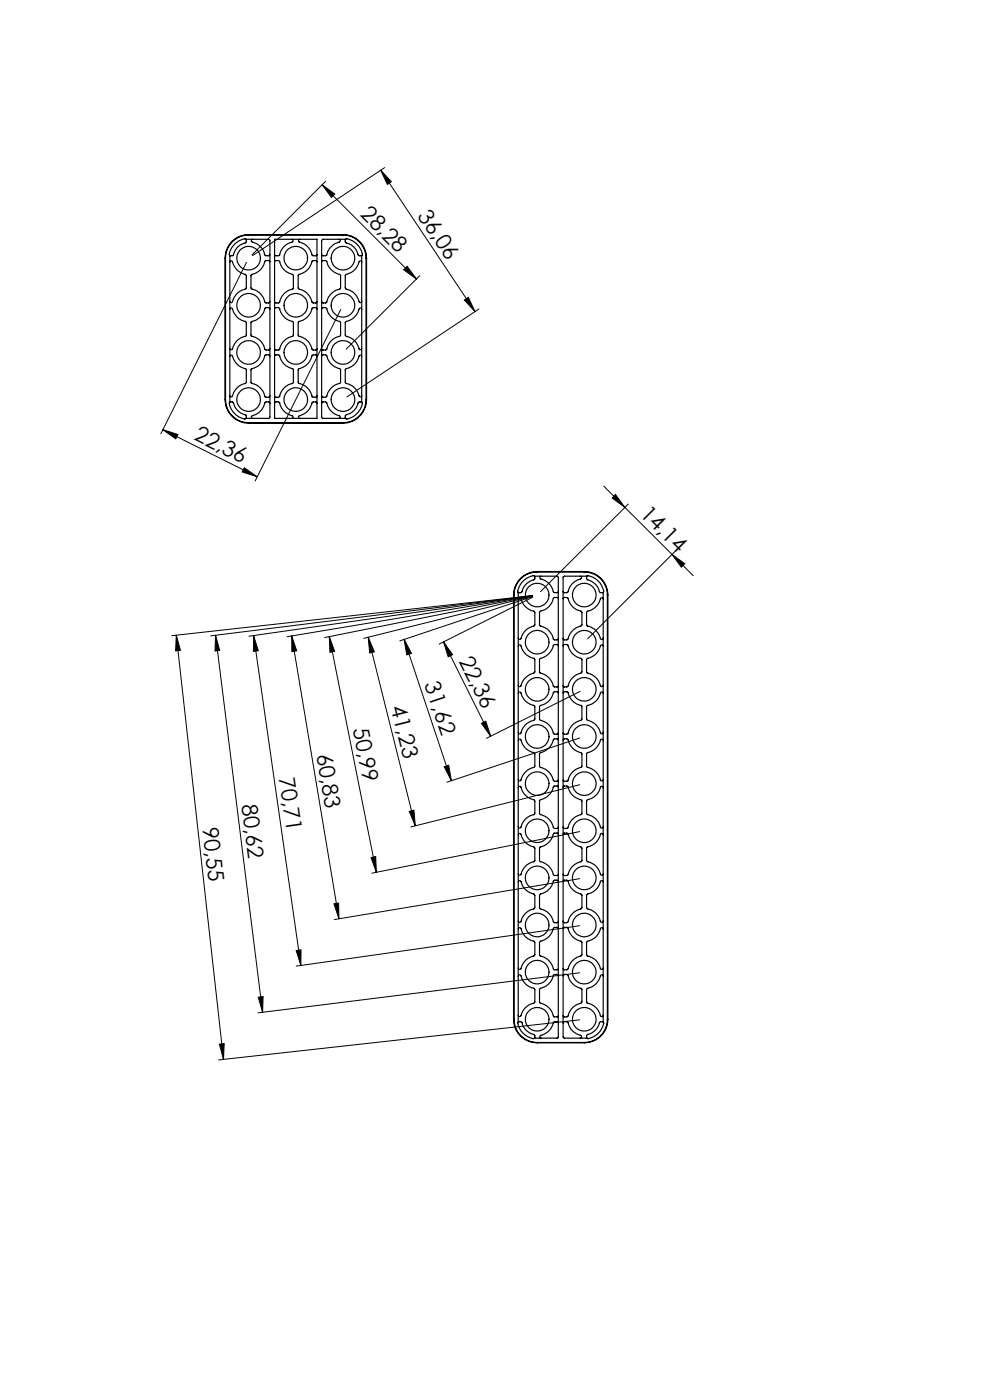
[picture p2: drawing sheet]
<svg xmlns="http://www.w3.org/2000/svg" width="210mm" height="297mm" viewBox="0 0 210 297" stroke-linecap="round" stroke-linejoin="round" font-family="sans-serif">
<defs><g id="words">
<g font-size="4.7">
<text x="76.2" y="45.6" transform="rotate(45 76.2 45.6)">28,28</text>
<text x="88.4" y="45.8" transform="rotate(56 88.4 45.8)">36,06</text>
<text x="41" y="93.2" transform="rotate(27 41 93.2)">22,36</text>
<text x="135.6" y="109.2" transform="rotate(45 135.6 109.2)">14,14</text>
<text x="97.3" y="140.2" transform="rotate(63 97.3 140.2)">22,36</text>
<text x="82.9" y="149.9" transform="rotate(76 82.9 149.9)">41,23</text>
<text x="90" y="145.1" transform="rotate(72 90 145.1)">31,62</text>
<text x="74.8" y="154.6" transform="rotate(79 74.8 154.6)">50,99</text>
<text x="67.1" y="160.2" transform="rotate(81 67.1 160.2)">60,83</text>
<text x="59.2" y="165.1" transform="rotate(82 59.2 165.1)">70,71</text>
<text x="51.2" y="170.7" transform="rotate(83 51.2 170.7)">80,62</text>
<text x="43" y="175.6" transform="rotate(84 43 175.6)">90,55</text>
</g>
</g></defs>
<g fill="none" stroke="#000" stroke-width=".21">
<path d="M68.3 39.2l2.7 2-.7 .7zM68.3 39.2l20 20M69 38.5l-15.6 15.6M80.8 36.1l2.2 2.5-.8 .5zM80.8 36.1l20 30M81.6 35.6l-28 18.6M52.3 55.7l-18.2 36.3M85.6 57.2l.8-.7 1.9 2.7zM89 58.5l-15.6 15.5M72.3 65.6l-18.2 36.5M98.5 63.6l.8-.5 1.5 3zM101.6 65.5l-28 18.7"/>
<path d="M34.5 91.2l20 9.9M34.5 91.2l3.2 1-.4 .9zM51.8 99.2l2.7 1.9-3.1-1zM128.1 103.1l4.4 4.5M130.6 104.9l1.9 2.7-2.6-1.9zM132.5 107.6l10.1 10M133.3 106.9l-18.6 18.6M142.6 117.6l4.4 4.5M142.6 117.6l2.6 2-.7 .7zM143.3 116.9l-18.7 18.6M37.4 134.8l.9 3.2-1 .1zM37.4 134.8l10 90"/>
<path d="M45.7 134.8l.9 3.2-1 .1zM45.7 134.8l10 80M53.8 134.8l1 3.2-1 .2zM53.8 134.8l10 70M61.9 134.9l1 3.2-1 .2zM61.9 134.9l10 60M69.8 135l1.2 3.2-1 .2zM69.9 135l9.9 50.1M78.1 135.2l1.3 3.1-1 .2zM78.1 135.2l10 40M85.7 135.6l10 30M85.7 135.6l1.6 3-1 .3z"/>
<path d="M94.1 136.2l10 20M94.1 136.2l1.9 2.7-.9 .4zM113 126.4l-76.6 8.5M113 126.4l-68.3 8.5M113 126.4l-60.2 8.6M113 126.4l-52.1 8.7M113 126.4l-44.1 8.9M113 126.5l-35.8 8.9M113 126.5l-28.2 9.5M113 126.7l-19.8 9.9M102.1 153.5l.9-.5 1.1 3.2zM123 156.6l-28.2 9.3"/>
<path d="M123 146.7l-19.8 9.9M86.8 172.1l1-.2 .3 3.3zM94.2 162.7l1-.4 .5 3.3zM122.9 176.4l-44 8.8M123 166.5l-35.9 8.9M70.8 191.7l1-.1 .1 3.3zM78.7 181.9l1-.2 .1 3.4zM122.9 196.4l-60.1 8.6M122.9 186.4l-52 8.7M54.8 211.6l1-.2-.1 3.4zM62.8 201.6l1.1-.1-.1 3.3zM122.9 216.4l-76.5 8.5"/>
<path d="M122.9 206.4l-68.2 8.5M46.5 221.5l1.1-.1-.2 3.4z"/>
</g>
<g fill="#000">
<path d="M68.3 39.2l2.7 2-.7 .7zM85.6 57.2l.8-.7 1.9 2.7z"/>
<path d="M80.8 36.1l2.2 2.5-.8 .5zM98.5 63.6l.8-.5 1.5 3z"/>
<path d="M34.5 91.2l3.2 1-.4 .9zM51.8 99.2l2.7 1.9-3.1-1z"/>
<path d="M130.6 104.9l1.9 2.7-2.6-1.9zM142.6 117.6l2.6 2-.7 .7z"/>
<path d="M37.4 134.8l.9 3.2-1 .1zM46.5 221.5l1.1-.1-.2 3.4z"/>
<path d="M45.7 134.8l.9 3.2-1 .1zM54.8 211.6l1-.2-.1 3.4z"/>
<path d="M53.8 134.8l1 3.2-1 .2zM62.8 201.6l1.1-.1-.1 3.3z"/>
<path d="M61.9 134.9l1 3.2-1 .2zM70.8 191.7l1-.1 .1 3.3z"/>
<path d="M69.8 135l1.2 3.2-1 .2zM78.7 181.9l1-.2 .1 3.4z"/>
<path d="M78.1 135.2l1.3 3.1-1 .2zM86.8 172.1l1-.2 .3 3.3z"/>
<path d="M85.7 135.6l1.6 3-1 .3zM94.2 162.7l1-.4 .5 3.3z"/>
<path d="M94.1 136.2l1.9 2.7-.9 .4zM102.1 153.5l.9-.5 1.1 3.2z"/>
</g>
<g fill="none" stroke="#000" stroke-width=".25">
<path d="M47.7 54.8h.1M47.7 54.8v30M47.8 54.8v30M48.8 55.6a.29 .29 0 0 1 .2-.3 .29 .29 0 0 1 .3 .3 4.1 4.1 0 0 0 2.9 2.7v2.9a4 4 0 0 0-3 2.9l-.3 .1-.1-.3M48.8 54.2v31.1M52.2 50.8h4.8l.3 .3v37.4l-.3 .3h-4.8M52.2 50.8l-.1-.1a3.7 3.7 0 0 0-3.4 3.4l.1 .1M52.2 50.8v.6a3.9 3.9 0 0 0-2.8 2.8h-.6M52.7 49.8v.1M52.7 49.9a4.9 4.9 0 0 0-4.9 4.9M52.7 49.8a5 5 0 0 0-5 5M52.7 49.8h20"/>
<path d="M52.7 49.9h20M53.6 50.8a.3 .3 0 0 0-.3 .2 .3 .3 0 0 0 .3 .4 4 4 0 0 1 2.7 2.8l.7 .1 .3-.3M57.3 55.6l-.3-.3h-.7a4.1 4.1 0 0 1-3 3v2.9a4 4 0 0 1 3 3l.7 .1 .3-.3M58.2 55.6l.2-.3h.8a4.1 4.1 0 0 0 3 3v2.9a3.9 3.9 0 0 0-3 3l-.7 .1-.3-.3M58.2 50.8h9v38h-9zM61.9 50.8a.31 .31 0 0 1 .3 .2 .31 .31 0 0 1-.3 .4 3.7 3.7 0 0 0-2.7 2.8l-.8 .1-.2-.3M63.6 50.8a.31 .31 0 0 0-.3 .2 .31 .31 0 0 0 .2 .4 4 4 0 0 1 2.8 2.8l.8 .1 .1-.3M67.2 55.6l-.1-.3h-.7a4.7 4.7 0 0 1-2.9 2.9l-.2 .2v2.8a4.1 4.1 0 0 1 3 3l.7 .1 .2-.3M68.2 55.6l.2-.3h.8a4.1 4.1 0 0 0 3 3v2.9a4.1 4.1 0 0 0-3 3l-.7 .1-.3-.3M71.9 50.8a.3 .3 0 0 1 .3 .2 .3 .3 0 0 1-.3 .4 4 4 0 0 0-2.7 2.8l-.8 .1-.2-.3M72.7 49.8a5 5 0 0 1 5.1 5M72.7 49.9a4.9 4.9 0 0 1 4.9 4.9"/>
<path d="M72.7 49.8v.1M73.3 50.8l.1-.1a3.7 3.7 0 0 1 3.4 3.4l-.1 .1M73.3 50.8h-4.8l-.3 .3v37.4l.2 .3h4.9M73.3 50.8v.6a3.9 3.9 0 0 1 2.8 2.8h.6M76.7 55.6a.29 .29 0 0 0-.2-.3 .29 .29 0 0 0-.3 .3 4.1 4.1 0 0 1-2.9 2.7v2.9a4 4 0 0 1 3 2.9l.3 .1 .1-.3M76.7 54.2v31.1M77.6 54.8h.2M77.6 54.8v30M77.8 54.8v30M48.8 75.6a.29 .29 0 0 1 .2-.3 .29 .29 0 0 1 .3 .3 4.1 4.1 0 0 0 2.9 2.7v2.9a4 4 0 0 0-3 2.9l-.3 .1-.1-.3M48.8 65.6a.28 .28 0 0 1 .2-.3 .28 .28 0 0 1 .3 .3 4.1 4.1 0 0 0 2.9 2.7v3a3.9 3.9 0 0 0-3 2.9h-.3l-.1-.3M57.3 75.6l-.3-.3h-.7a4.1 4.1 0 0 1-3 3v2.9a4 4 0 0 1 3 3l.7 .1 .3-.3"/>
<path d="M57.3 65.6l-.3-.3h-.7a4.1 4.1 0 0 1-3 3v3a3.9 3.9 0 0 1 3 2.9l.7 .1 .3-.3M58.2 75.6l.2-.3h.8a4.1 4.1 0 0 0 3 3v2.9a3.9 3.9 0 0 0-3 3l-.7 .1-.3-.3M58.2 65.6l.3-.3h.7a3.9 3.9 0 0 0 3 3v3a3.8 3.8 0 0 0-3 2.9l-.8 .1-.2-.3M67.2 65.6l-.2-.3h-.7a4.3 4.3 0 0 1-3 3v3a4.1 4.1 0 0 1 3 2.9l.8 .1 .1-.3M67.2 75.6l-.1-.3h-.7a4.7 4.7 0 0 1-2.9 2.9l-.2 .2v2.8a4.1 4.1 0 0 1 3 3l.7 .1 .2-.3M68.2 75.6l.2-.3h.8a4.1 4.1 0 0 0 3 3v2.9a4.1 4.1 0 0 0-3 3l-.7 .1-.3-.3M68.2 65.6l.3-.3h.7a4.1 4.1 0 0 0 3 3v3a3.9 3.9 0 0 0-3 2.9l-.8 .1-.2-.3M76.7 75.6a.29 .29 0 0 0-.2-.3 .29 .29 0 0 0-.3 .3 4.1 4.1 0 0 1-2.9 2.7v2.9a4 4 0 0 1 3 2.9l.3 .1 .1-.3M76.7 65.6a.28 .28 0 0 0-.2-.3 .28 .28 0 0 0-.3 .3 4.1 4.1 0 0 1-2.9 2.7v3a3.9 3.9 0 0 1 3 2.9h.3l.1-.3M47.7 84.8h.1M47.7 84.8a5.1 5.1 0 0 0 5 5M47.8 84.8a4.9 4.9 0 0 0 4.9 4.9"/>
<path d="M48.8 85.3l-.1 .1a3.8 3.8 0 0 0 3.4 3.4h.1M48.8 85.3h.6a3.9 3.9 0 0 0 2.8 2.8v.7M52.7 89.7v.1M52.7 89.7h20M52.7 89.8h20M57.3 85.6l-.3-.3h-.7a4 4 0 0 1-2.9 3l-.1 .3 .3 .2M58.2 85.6l.3-.3h.7a3.9 3.9 0 0 0 2.9 3l.1 .3-.3 .2M67.2 85.6l-.2-.3h-.7a4.2 4.2 0 0 1-2.9 3v.4l.2 .1M68.2 85.6l.3-.3h.7a4 4 0 0 0 2.9 3v.3l-.2 .2M72.7 89.7v.1M76.7 85.3l.1 .1a3.8 3.8 0 0 1-3.4 3.4h-.1M76.7 85.3h-.6a3.9 3.9 0 0 1-2.8 2.8v.7"/>
<path d="M77.6 84.8a4.9 4.9 0 0 1-4.9 4.9M77.6 84.8h.2M77.8 84.8a5.1 5.1 0 0 1-5.1 5M108.9 126.2h.1M108.9 126.2v90M109 126.2v90M109.9 137.1a.3 .3 0 0 1 .3-.3 .3 .3 0 0 1 .3 .3 4.2 4.2 0 0 0 2.9 2.7l-.1 2.9a4 4 0 0 0-2.9 2.9h-.3l-.2-.2M109.9 127.1a.31 .31 0 0 1 .3-.3 .31 .31 0 0 1 .3 .2 3.8 3.8 0 0 0 2.9 2.7l-.1 3a3.8 3.8 0 0 0-2.9 2.9h-.3l-.2-.2M109.9 125.7v91.1M113.4 122.2h-.1a3.8 3.8 0 0 0-3.4 3.5M113.4 122.2h4.8l.2 .2v97.7l-.2 .1h-4.8M113.4 122.2v.6a4.4 4.4 0 0 0-2.7 2.8l-.8 .1"/>
<path d="M113.9 121.2v.2M113.9 121.2a5 5 0 0 0-5 5M113.9 121.4a4.9 4.9 0 0 0-4.9 4.8M113.9 121.2h10M113.9 121.4h10M114.8 122.2a.31 .31 0 0 0-.3 .3 .31 .31 0 0 0 .2 .3 4.1 4.1 0 0 1 2.8 2.9h.8l.1-.3M118.4 137.1l-.2-.4-.7 .1a4.1 4.1 0 0 1-3 3v2.9a4.1 4.1 0 0 1 3 3h.8l.1-.3M118.4 127l-.1-.3-.8 .1a4.1 4.1 0 0 1-3 2.9v3a4.1 4.1 0 0 1 3 3h.7l.2-.3M119.5 137.1l.2-.4 .7 .1a4.1 4.1 0 0 0 3 3v2.9a4.1 4.1 0 0 0-3 3h-.8l-.1-.3M119.5 127l.1-.3 .8 .1a4.1 4.1 0 0 0 3 2.9v3a4.1 4.1 0 0 0-3 3h-.7l-.2-.3M123.1 122.2a.31 .31 0 0 1 .3 .3 .31 .31 0 0 1-.2 .3 4.1 4.1 0 0 0-2.8 2.9h-.8l-.1-.3M123.9 121.4a4.9 4.9 0 0 1 4.9 4.8"/>
<path d="M123.9 121.2v.2M123.9 121.2a5 5 0 0 1 5 5M124.5 122.2h.1a3.8 3.8 0 0 1 3.4 3.5M124.5 122.2h-4.8l-.2 .2v97.7l.2 .1h4.8M124.5 122.2v.6a4.4 4.4 0 0 1 2.7 2.8l.8 .1M128 127.1a.31 .31 0 0 0-.3-.3 .31 .31 0 0 0-.3 .2 3.8 3.8 0 0 1-2.9 2.7v3a3.8 3.8 0 0 1 3 2.9h.3l.2-.2M128 137.1a.3 .3 0 0 0-.3-.3 .3 .3 0 0 0-.3 .3 4.2 4.2 0 0 1-2.9 2.7v2.9a4 4 0 0 1 3 2.9h.3l.2-.2M128 125.7v91.1M128.8 126.2h.1M128.8 126.2v90M128.9 126.2v90M109.9 157.1a.31 .31 0 0 1 .3-.3 .31 .31 0 0 1 .3 .2 4.2 4.2 0 0 0 2.9 2.8l-.1 2.9a3.8 3.8 0 0 0-2.9 2.9h-.3l-.2-.2"/>
<path d="M109.9 147.1a.31 .31 0 0 1 .3-.3 .31 .31 0 0 1 .3 .2 3.8 3.8 0 0 0 2.9 2.8l-.1 2.9a3.8 3.8 0 0 0-2.9 2.9h-.3l-.2-.2M118.4 157.1l-.1-.3h-.8a4.1 4.1 0 0 1-3 3v2.9a4.1 4.1 0 0 1 3 3h.8l.1-.3M118.4 147l-.1-.2h-.8a4.1 4.1 0 0 1-3 3v2.9a4.1 4.1 0 0 1 3 3h.7l.2-.3M119.5 157.1l.1-.3h.8a4.1 4.1 0 0 0 3 3v2.9a4.1 4.1 0 0 0-3 3h-.8l-.1-.3M119.5 147l.1-.2h.8a4.1 4.1 0 0 0 3 3v2.9a4.1 4.1 0 0 0-3 3h-.7l-.2-.3M128 147.1a.31 .31 0 0 0-.3-.3 .31 .31 0 0 0-.3 .2 3.8 3.8 0 0 1-2.9 2.8v2.9a3.8 3.8 0 0 1 3 2.9h.3l.2-.2M128 157.1a.31 .31 0 0 0-.3-.3 .31 .31 0 0 0-.3 .2 4.2 4.2 0 0 1-2.9 2.8v2.9a3.8 3.8 0 0 1 3 2.9h.3l.2-.2M109.9 177.1a.31 .31 0 0 1 .3-.3 .31 .31 0 0 1 .3 .2 4.2 4.2 0 0 0 2.9 2.8l-.1 2.9a3.8 3.8 0 0 0-2.9 2.9h-.3l-.2-.2M109.9 167.1a.3 .3 0 0 1 .3-.3 .3 .3 0 0 1 .3 .2 4 4 0 0 0 2.9 2.8l-.1 3a3.8 3.8 0 0 0-2.9 2.8h-.3l-.2-.2M118.4 167l-.1-.2h-.8a4.2 4.2 0 0 1-3 3v2.9a4.1 4.1 0 0 1 3 3l.6 .1 .3-.4M118.4 177l-.1-.2h-.8a4.1 4.1 0 0 1-3 3v2.9a4.1 4.1 0 0 1 3 3h.8l.1-.2M119.5 177l.1-.2h.8a4.1 4.1 0 0 0 3 3v2.9a4.1 4.1 0 0 0-3 3h-.8l-.1-.2"/>
<path d="M119.5 167l.1-.2h.8a4.2 4.2 0 0 0 3 3v2.9a4.1 4.1 0 0 0-3 3l-.7 .1-.2-.4M128 167.1a.3 .3 0 0 0-.3-.3 .3 .3 0 0 0-.3 .2 4 4 0 0 1-2.9 2.8v3a3.8 3.8 0 0 1 3 2.8h.3l.2-.2M128 177.1a.31 .31 0 0 0-.3-.3 .31 .31 0 0 0-.3 .2 4.2 4.2 0 0 1-2.9 2.8v2.9a3.8 3.8 0 0 1 3 2.9h.3l.2-.2M109.9 197.1a.31 .31 0 0 1 .3-.3 .31 .31 0 0 1 .3 .2 4.2 4.2 0 0 0 2.9 2.8l-.1 2.9a3.8 3.8 0 0 0-2.9 2.9h-.3l-.2-.2M109.9 187.1a.3 .3 0 0 1 .3-.3 .3 .3 0 0 1 .3 .2 4 4 0 0 0 2.9 2.8l-.1 3a3.8 3.8 0 0 0-2.9 2.8h-.3l-.2-.2M118.4 197l-.1-.2h-.8a4.1 4.1 0 0 1-3 3v2.9a4.1 4.1 0 0 1 3 3h.8l.1-.2M118.4 187l-.3-.3-.6 .1a4.2 4.2 0 0 1-3 3v2.9a4.2 4.2 0 0 1 3 3l.6 .1 .3-.4M119.5 197l.1-.2h.8a4.1 4.1 0 0 0 3 3v2.9a4.1 4.1 0 0 0-3 3h-.8l-.1-.2M119.5 187l.2-.3 .7 .1a4.2 4.2 0 0 0 3 3v2.9a4.2 4.2 0 0 0-3 3l-.7 .1-.2-.4M128 187.1a.3 .3 0 0 0-.3-.3 .3 .3 0 0 0-.3 .2 4 4 0 0 1-2.9 2.8v3a3.8 3.8 0 0 1 3 2.8h.3l.2-.2M128 197.1a.31 .31 0 0 0-.3-.3 .31 .31 0 0 0-.3 .2 4.2 4.2 0 0 1-2.9 2.8v2.9a3.8 3.8 0 0 1 3 2.9h.3l.2-.2M108.9 216.2h.1"/>
<path d="M108.9 216.2a5 5 0 0 0 5 5M109 216.2a4.9 4.9 0 0 0 4.9 5M109.9 216.8a3.7 3.7 0 0 0 3.4 3.5l.1-.1M109.9 207.1a.3 .3 0 0 1 .3-.3 .3 .3 0 0 1 .3 .2 4 4 0 0 0 2.9 2.8l-.1 3a3.8 3.8 0 0 0-2.9 2.8h-.3l-.2-.2M109.9 216.8h.7a3.8 3.8 0 0 0 2.8 2.8v.6M118.4 207l-.3-.3-.6 .1a4.1 4.1 0 0 1-3 3v2.9a4.2 4.2 0 0 1 3 3h.8l.1-.3M118.4 217l-.1-.3-.9 .1a3.8 3.8 0 0 1-2.9 3v.3l.3 .1M119.5 217l.1-.3 .8 .1a3.8 3.8 0 0 0 2.9 3v.3l-.2 .1M119.5 207l.2-.3 .7 .1a4.1 4.1 0 0 0 3 3v2.9a4.2 4.2 0 0 0-3 3h-.8l-.1-.3M128 216.8a3.7 3.7 0 0 1-3.5 3.5v-.1M128 207.1a.3 .3 0 0 0-.3-.3 .3 .3 0 0 0-.3 .2 4 4 0 0 1-2.9 2.8v3a3.8 3.8 0 0 1 3 2.8h.3l.2-.2M128 216.8h-.8a3.8 3.8 0 0 1-2.7 2.8v.6"/>
<path d="M128.8 216.2a4.9 4.9 0 0 1-4.9 5M128.8 216.2h.1M128.9 216.2a5 5 0 0 1-5 5M113.9 221.2h.1M113.9 221.2h10M123.9 221.2h.1"/>
<circle cx="52.7" cy="54.8" r="2.5"/>
<circle cx="62.8" cy="54.8" r="2.49"/>
<circle cx="72.7" cy="54.8" r="2.51"/>
<circle cx="52.7" cy="64.8" r="2.5"/>
<circle cx="52.7" cy="74.8" r="2.5"/>
<circle cx="62.7" cy="74.8" r="2.48"/>
<circle cx="62.7" cy="64.8" r="2.49"/>
<circle cx="72.7" cy="74.8" r="2.5"/>
<circle cx="72.7" cy="64.8" r="2.51"/>
<circle cx="52.7" cy="84.8" r="2.5"/>
<circle cx="62.7" cy="84.8" r="2.49"/>
<circle cx="72.7" cy="84.8" r="2.51"/>
<circle cx="114" cy="136.2" r="2.5"/>
<circle cx="114" cy="126.3" r="2.5"/>
<circle cx="123.9" cy="136.2" r="2.5"/>
<circle cx="123.9" cy="126.2" r="2.5"/>
<circle cx="113.9" cy="146.2" r="2.51"/>
<circle cx="114" cy="156.2" r="2.5"/>
<circle cx="123.9" cy="156.2" r="2.5"/>
<circle cx="123.9" cy="146.2" r="2.5"/>
<circle cx="113.9" cy="166.2" r="2.51"/>
<circle cx="114" cy="176.2" r="2.5"/>
<circle cx="123.9" cy="166.2" r="2.5"/>
<circle cx="123.9" cy="176.2" r="2.5"/>
<circle cx="113.9" cy="186.2" r="2.51"/>
<circle cx="114" cy="196.2" r="2.5"/>
<circle cx="123.9" cy="186.2" r="2.5"/>
<circle cx="123.9" cy="196.2" r="2.51"/>
<circle cx="114" cy="206.2" r="2.5"/>
<circle cx="114" cy="216.2" r="2.5"/>
<circle cx="123.9" cy="206.2" r="2.5"/>
<circle cx="123.9" cy="216.2" r="2.51"/>
</g>
<use href="#words"/>
</svg>
